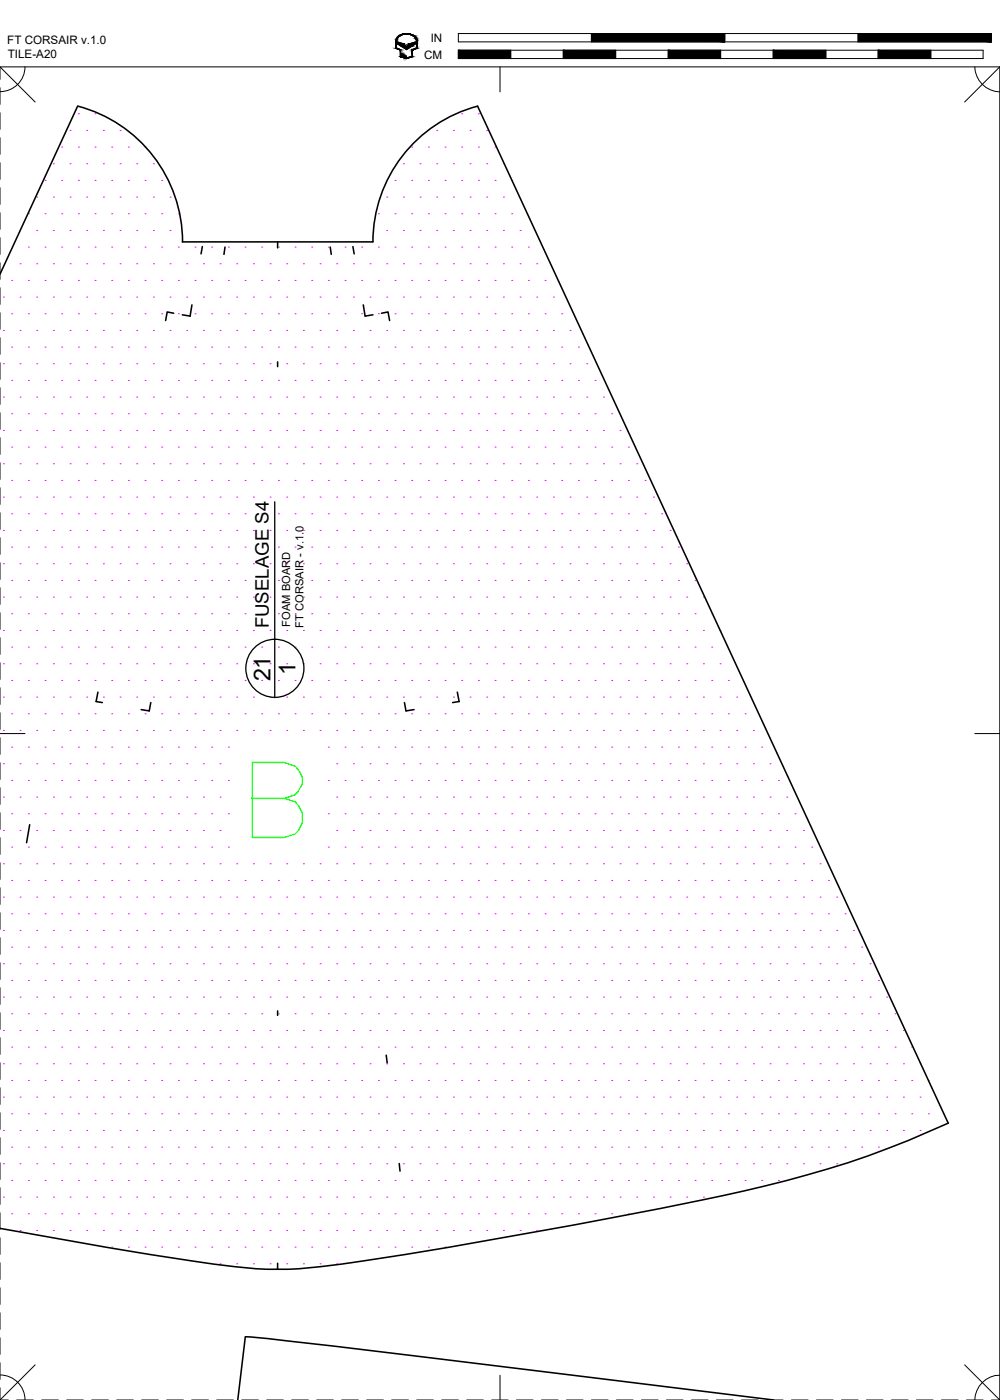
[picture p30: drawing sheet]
<svg xmlns="http://www.w3.org/2000/svg" width="190mm" height="267mm" viewBox="0 0 190 267" stroke-linecap="round" stroke-linejoin="round" font-family="sans-serif">
<defs><g id="words">
<g font-size="4.4">
<text x="51.5" y="129.8" transform="rotate(-90 51.5 129.8)">21</text>
<text x="56.3" y="128.6" transform="rotate(-90 56.3 128.6)">1</text>
</g>
<text font-size="3.5" x="51.2" y="119.7" transform="rotate(-90 51.2 119.7)">FUSELAGE S4</text>
<g font-size="2.2">
<text x="1.4" y="8.4">FT CORSAIR v.1.0</text>
<text x="1.5" y="11.1">TILE-A20</text>
<text x="80.8" y="11.2">CM</text>
<text x="82.1" y="8">IN</text>
</g>
<g font-size="2.1">
<text x="55.3" y="119.4" transform="rotate(-90 55.3 119.4)">FOAM BOARD</text>
<text x="57.8" y="119.6" transform="rotate(-90 57.8 119.6)">FT CORSAIR - v.1.0</text>
</g>
</g></defs>
<!-- layer: 01 CUT -->
<g fill="none" stroke="#000" stroke-width=".3">
<path d="M14.8 20.2l-14.8 32M14.8 20.2a26.8 26.8 0 0 1 20 25.9M91 20.2l89.6 193.8a184.7 184.7 0 0 1-38.8 12.9 1267.6 1267.6 0 0 1-76.7 13.9l-4 .5a56.1 56.1 0 0 1-8.2 .5M91 20.2a26.8 26.8 0 0 0-20 25.9M33.1 59.7l-1.2-.3-.3 1.7M34.7 46.1h36.3M36.6 58.1l-.4 2.1-1.5-.2M38.5 47l-.2 1.4M42.9 47.1l-.2 1.4M52.9 46.1v1.1M62.9 47.1l.2 1.4M67.2 47l.3 1.4"/>
<path d="M69.2 58.1l.4 2.1 1.4-.2M72.7 59.7l1.2-.3 .3 1.7M52.9 68.9v.9M18.7 131.9l-.4 1.7 1.2 .2M28.7 133.8l-.3 1.6-1.5-.2M77 133.8l.3 1.6 1.6-.2M87.1 131.9l.4 1.7-1.3 .2M5.7 157.1l-.6 3.4M52.9 192.6v.8M73.6 201l.2 1.6M0 234a680.7 680.7 0 0 0 46.7 7.5l2.1 .2 4.1 .1v-1.1M76.1 221.7l.1 1.4"/>
<path d="M45.3 266.7l1.4-12.1 4.3 .4 12.6 1.4 83.8 10.3"/>
</g>
<!-- layer: 07 DE-PAPER -->
<g fill="none" stroke="#f0f" stroke-width=".2">
<path d="M7 37.5h.1M8.6 34.4h.1M10.2 31.2h.1M10.2 37.5h.1M11.8 28h.1M11.8 34.4h.1M13.3 24.8h.1M13.3 31.2h.1M13.3 37.5h.1M14.9 21.7h.1M14.9 28h.1M14.9 34.4h.1"/>
<path d="M16.5 24.8h.1M16.5 31.2h.1M16.5 37.5h.1M18.1 21.7h.1M18.1 28h.1M18.1 34.4h.1M19.7 24.8h.1M19.7 31.2h.1M19.7 37.5h.1M21.3 28h.1M21.3 34.4h.1M22.9 24.8h.1"/>
<path d="M22.9 31.2h.1M22.9 37.5h.1M24.5 28h.1M24.5 34.4h.1M26 31.2h.1M26 37.5h.1M27.6 28h.1M27.6 34.4h.1M29.2 31.2h.1M29.2 37.5h.1M30.8 34.4h.1M32.4 37.5h.1"/>
<path d="M73.7 37.5h.1M75.3 34.4h.1M76.8 31.2h.1M76.8 37.5h.1M78.4 28h.1M78.4 34.4h.1M80 31.2h.1M80 37.5h.1M81.6 28h.1M81.6 34.4h.1M83.2 24.8h.1M83.2 31.2h.1"/>
<path d="M83.2 37.5h.1M84.8 28h.1M84.8 34.4h.1M86.4 24.8h.1M86.4 31.2h.1M86.4 37.5h.1M88 21.7h.1M88 28h.1M88 34.4h.1M89.5 24.8h.1M89.5 31.2h.1M89.5 37.5h.1"/>
<path d="M91.1 21.7h.1M91.1 28h.1M91.1 34.4h.1M92.7 24.8h.1M92.7 31.2h.1M92.7 37.5h.1M94.3 28h.1M94.3 34.4h.1M95.9 31.2h.1M95.9 37.5h.1M97.5 34.4h.1M.6 56.6h.1"/>
<path d="M2.2 53.4h.1M2.2 59.8h.1M3.8 50.2h.1M3.8 56.6h.1M5.4 40.7h.1M5.4 47.1h.1M5.4 53.4h.1M5.4 59.8h.1M7 43.9h.1M7 50.2h.1M7 56.6h.1M8.6 40.7h.1"/>
<path d="M8.6 47.1h.1M8.6 53.4h.1M8.6 59.8h.1M10.2 43.9h.1M10.2 50.2h.1M10.2 56.6h.1M11.8 40.7h.1M11.8 47.1h.1M11.8 53.4h.1M11.8 59.8h.1M13.3 43.9h.1M13.3 50.2h.1"/>
<path d="M13.3 56.6h.1M14.9 40.7h.1M14.9 47.1h.1M14.9 53.4h.1M14.9 59.8h.1M16.5 43.9h.1M16.5 50.2h.1M16.5 56.6h.1M18.1 40.7h.1M18.1 47.1h.1M18.1 53.4h.1M18.1 59.8h.1"/>
<path d="M19.7 43.9h.1M19.7 50.2h.1M19.7 56.6h.1M21.3 40.7h.1M21.3 47.1h.1M21.3 53.4h.1M21.3 59.8h.1M22.9 43.9h.1M22.9 50.2h.1M22.9 56.6h.1M24.5 40.7h.1M24.5 47.1h.1"/>
<path d="M24.5 53.4h.1M24.5 59.8h.1M26 43.9h.1M26 50.2h.1M26 56.6h.1M27.6 40.7h.1M27.6 47.1h.1M27.6 53.4h.1M27.6 59.8h.1M29.2 43.9h.1M29.2 50.2h.1M29.2 56.6h.1"/>
<path d="M30.8 40.7h.1M30.8 47.1h.1M30.8 53.4h.1M30.8 59.8h.1M32.4 43.9h.1M32.4 50.2h.1M32.4 56.6h.1M34 40.7h.1M34 47.1h.1M34 53.4h.1M34 59.8h.1M35.6 50.2h.1"/>
<path d="M35.6 56.6h.1M37.2 47.1h.1M37.2 53.4h.1M37.2 59.8h.1M38.7 50.2h.1M38.7 56.6h.1M40.3 47.1h.1M40.3 53.4h.1M40.3 59.8h.1M41.9 50.2h.1M41.9 56.6h.1M43.5 47.1h.1"/>
<path d="M43.5 53.4h.1M43.5 59.8h.1M45.1 50.2h.1M45.1 56.6h.1M46.7 47.1h.1M46.7 53.4h.1M46.7 59.8h.1M48.3 50.2h.1M48.3 56.6h.1M49.9 47.1h.1M49.9 53.4h.1M49.9 59.8h.1"/>
<path d="M51.4 50.2h.1M51.4 56.6h.1M53 47.1h.1M53 53.4h.1M53 59.8h.1M54.6 50.2h.1M54.6 56.6h.1M56.2 47.1h.1M56.2 53.4h.1M56.2 59.8h.1M57.8 50.2h.1M57.8 56.6h.1"/>
<path d="M59.4 47.1h.1M59.4 53.4h.1M59.4 59.8h.1M61 50.2h.1M61 56.6h.1M62.6 47.1h.1M62.6 53.4h.1M62.6 59.8h.1M64.1 50.2h.1M64.1 56.6h.1M65.7 47.1h.1M65.7 53.4h.1"/>
<path d="M65.7 59.8h.1M67.3 50.2h.1M67.3 56.6h.1M68.9 47.1h.1M68.9 53.4h.1M68.9 59.8h.1M70.5 50.2h.1M70.5 56.6h.1M72.1 40.7h.1M72.1 47.1h.1M72.1 53.4h.1M72.1 59.8h.1"/>
<path d="M73.7 43.9h.1M73.7 50.2h.1M73.7 56.6h.1M75.3 40.7h.1M75.3 47.1h.1M75.3 53.4h.1M75.3 59.8h.1M76.8 43.9h.1M76.8 50.2h.1M76.8 56.6h.1M78.4 40.7h.1M78.4 47.1h.1"/>
<path d="M78.4 53.4h.1M78.4 59.8h.1M80 43.9h.1M80 50.2h.1M80 56.6h.1M81.6 40.7h.1M81.6 47.1h.1M81.6 53.4h.1M81.6 59.8h.1M83.2 43.9h.1M83.2 50.2h.1M83.2 56.6h.1"/>
<path d="M84.8 40.7h.1M84.8 47.1h.1M84.8 53.4h.1M84.8 59.8h.1M86.4 43.9h.1M86.4 50.2h.1M86.4 56.6h.1M88 40.7h.1M88 47.1h.1M88 53.4h.1M88 59.8h.1M89.5 43.9h.1"/>
<path d="M89.5 50.2h.1M89.5 56.6h.1M91.1 40.7h.1M91.1 47.1h.1M91.1 53.4h.1M91.1 59.8h.1M92.7 43.9h.1M92.7 50.2h.1M92.7 56.6h.1M94.3 40.7h.1M94.3 47.1h.1M94.3 53.4h.1"/>
<path d="M94.3 59.8h.1M95.9 43.9h.1M95.9 50.2h.1M95.9 56.6h.1M97.5 40.7h.1M97.5 47.1h.1M97.5 53.4h.1M97.5 59.8h.1M99.1 43.9h.1M99.1 50.2h.1M99.1 56.6h.1M100.7 47.1h.1"/>
<path d="M100.7 53.4h.1M100.7 59.8h.1M102.2 50.2h.1M102.2 56.6h.1M103.8 53.4h.1M103.8 59.8h.1M105.4 56.6h.1M107 59.8h.1M.6 62.9h.1M.6 69.3h.1M.6 75.6h.1M2.2 66.1h.1"/>
<path d="M2.2 72.5h.1M2.2 78.8h.1M3.8 62.9h.1M3.8 69.3h.1M3.8 75.6h.1M5.4 66.1h.1M5.4 72.5h.1M5.4 78.8h.1M7 62.9h.1M7 69.3h.1M7 75.6h.1M8.6 66.1h.1"/>
<path d="M8.6 72.5h.1M8.6 78.8h.1M10.2 62.9h.1M10.2 69.3h.1M10.2 75.6h.1M11.8 66.1h.1M11.8 72.5h.1M11.8 78.8h.1M13.3 62.9h.1M13.3 69.3h.1M13.3 75.6h.1M14.9 66.1h.1"/>
<path d="M14.9 72.5h.1M14.9 78.8h.1M16.5 62.9h.1M16.5 69.3h.1M16.5 75.6h.1M18.1 66.1h.1M18.1 72.5h.1M18.1 78.8h.1M19.7 62.9h.1M19.7 69.3h.1M19.7 75.6h.1M21.3 66.1h.1"/>
<path d="M21.3 72.5h.1M21.3 78.8h.1M22.9 62.9h.1M22.9 69.3h.1M22.9 75.6h.1M24.5 66.1h.1M24.5 72.5h.1M24.5 78.8h.1M26 62.9h.1M26 69.3h.1M26 75.6h.1M27.6 66.1h.1"/>
<path d="M27.6 72.5h.1M27.6 78.8h.1M29.2 62.9h.1M29.2 69.3h.1M29.2 75.6h.1M30.8 66.1h.1M30.8 72.5h.1M30.8 78.8h.1M32.4 62.9h.1M32.4 69.3h.1M32.4 75.6h.1M34 66.1h.1"/>
<path d="M34 72.5h.1M34 78.8h.1M35.6 62.9h.1M35.6 69.3h.1M35.6 75.6h.1M37.2 66.1h.1M37.2 72.5h.1M37.2 78.8h.1M38.7 62.9h.1M38.7 69.3h.1M38.7 75.6h.1M40.3 66.1h.1"/>
<path d="M40.3 72.5h.1M40.3 78.8h.1M41.9 62.9h.1M41.9 69.3h.1M41.9 75.6h.1M43.5 66.1h.1M43.5 72.5h.1M43.5 78.8h.1M45.1 62.9h.1M45.1 69.3h.1M45.1 75.6h.1M46.7 66.1h.1"/>
<path d="M46.7 72.5h.1M46.7 78.8h.1M48.3 62.9h.1M48.3 69.3h.1M48.3 75.6h.1M49.9 66.1h.1M49.9 72.5h.1M49.9 78.8h.1M51.4 62.9h.1M51.4 69.3h.1M51.4 75.6h.1M53 66.1h.1"/>
<path d="M53 72.5h.1M53 78.8h.1M54.6 62.9h.1M54.6 69.3h.1M54.6 75.6h.1M56.2 66.1h.1M56.2 72.5h.1M56.2 78.8h.1M57.8 62.9h.1M57.8 69.3h.1M57.8 75.6h.1M59.4 66.1h.1"/>
<path d="M59.4 72.5h.1M59.4 78.8h.1M61 62.9h.1M61 69.3h.1M61 75.6h.1M62.6 66.1h.1M62.6 72.5h.1M62.6 78.8h.1M64.1 62.9h.1M64.1 69.3h.1M64.1 75.6h.1M65.7 66.1h.1"/>
<path d="M65.7 72.5h.1M65.7 78.8h.1M67.3 62.9h.1M67.3 69.3h.1M67.3 75.6h.1M68.9 66.1h.1M68.9 72.5h.1M68.9 78.8h.1M70.5 62.9h.1M70.5 69.3h.1M70.5 75.6h.1M72.1 66.1h.1"/>
<path d="M72.1 72.5h.1M72.1 78.8h.1M73.7 62.9h.1M73.7 69.3h.1M73.7 75.6h.1M75.3 66.1h.1M75.3 72.5h.1M75.3 78.8h.1M76.8 62.9h.1M76.8 69.3h.1M76.8 75.6h.1M78.4 66.1h.1"/>
<path d="M78.4 72.5h.1M78.4 78.8h.1M80 62.9h.1M80 69.3h.1M80 75.6h.1M81.6 66.1h.1M81.6 72.5h.1M81.6 78.8h.1M83.2 62.9h.1M83.2 69.3h.1M83.2 75.6h.1M84.8 66.1h.1"/>
<path d="M84.8 72.5h.1M84.8 78.8h.1M86.4 62.9h.1M86.4 69.3h.1M86.4 75.6h.1M88 66.1h.1M88 72.5h.1M88 78.8h.1M89.5 62.9h.1M89.5 69.3h.1M89.5 75.6h.1M91.1 66.1h.1"/>
<path d="M91.1 72.5h.1M91.1 78.8h.1M92.7 62.9h.1M92.7 69.3h.1M92.7 75.6h.1M94.3 66.1h.1M94.3 72.5h.1M94.3 78.8h.1M95.9 62.9h.1M95.9 69.3h.1M95.9 75.6h.1M97.5 66.1h.1"/>
<path d="M97.5 72.5h.1M97.5 78.8h.1M99.1 62.9h.1M99.1 69.3h.1M99.1 75.6h.1M100.7 66.1h.1M100.7 72.5h.1M100.7 78.8h.1M102.2 62.9h.1M102.2 69.3h.1M102.2 75.6h.1M103.8 66.1h.1"/>
<path d="M103.8 72.5h.1M103.8 78.8h.1M105.4 62.9h.1M105.4 69.3h.1M105.4 75.6h.1M107 66.1h.1M107 72.5h.1M107 78.8h.1M108.6 62.9h.1M108.6 69.3h.1M108.6 75.6h.1M110.2 66.1h.1"/>
<path d="M110.2 72.5h.1M110.2 78.8h.1M111.8 69.3h.1M111.8 75.6h.1M113.4 72.5h.1M113.4 78.8h.1M114.9 75.6h.1M116.5 78.8h.1M.6 82h.1M.6 88.3h.1M.6 94.7h.1M2.2 85.2h.1"/>
<path d="M2.2 91.5h.1M2.2 97.9h.1M3.8 82h.1M3.8 88.3h.1M3.8 94.7h.1M5.4 85.2h.1M5.4 91.5h.1M5.4 97.9h.1M7 82h.1M7 88.3h.1M7 94.7h.1M8.6 85.2h.1"/>
<path d="M8.6 91.5h.1M8.6 97.9h.1M10.2 82h.1M10.2 88.3h.1M10.2 94.7h.1M11.8 85.2h.1M11.8 91.5h.1M11.8 97.9h.1M13.3 82h.1M13.3 88.3h.1M13.3 94.7h.1M14.9 85.2h.1"/>
<path d="M14.9 91.5h.1M14.9 97.9h.1M16.5 82h.1M16.5 88.3h.1M16.5 94.7h.1M18.1 85.2h.1M18.1 91.5h.1M18.1 97.9h.1M19.7 82h.1M19.7 88.3h.1M19.7 94.7h.1M21.3 85.2h.1"/>
<path d="M21.3 91.5h.1M21.3 97.9h.1M22.9 82h.1M22.9 88.3h.1M22.9 94.7h.1M24.5 85.2h.1M24.5 91.5h.1M24.5 97.9h.1M26 82h.1M26 88.3h.1M26 94.7h.1M27.6 85.2h.1"/>
<path d="M27.6 91.5h.1M27.6 97.9h.1M29.2 82h.1M29.2 88.3h.1M29.2 94.7h.1M30.8 85.2h.1M30.8 91.5h.1M30.8 97.9h.1M32.4 82h.1M32.4 88.3h.1M32.4 94.7h.1M34 85.2h.1"/>
<path d="M34 91.5h.1M34 97.9h.1M35.6 82h.1M35.6 88.3h.1M35.6 94.7h.1M37.2 85.2h.1M37.2 91.5h.1M37.2 97.9h.1M38.7 82h.1M38.7 88.3h.1M38.7 94.7h.1M40.3 85.2h.1"/>
<path d="M40.3 91.5h.1M40.3 97.9h.1M41.9 82h.1M41.9 88.3h.1M41.9 94.7h.1M43.5 85.2h.1M43.5 91.5h.1M43.5 97.9h.1M45.1 82h.1M45.1 88.3h.1M45.1 94.7h.1M46.7 85.2h.1"/>
<path d="M46.7 91.5h.1M46.7 97.9h.1M48.3 82h.1M48.3 88.3h.1M48.3 94.7h.1M49.9 85.2h.1M49.9 91.5h.1M49.9 97.9h.1M51.4 82h.1M51.4 88.3h.1M51.4 94.7h.1M53 85.2h.1"/>
<path d="M53 91.5h.1M53 97.9h.1M54.6 82h.1M54.6 88.3h.1M54.6 94.7h.1M56.2 85.2h.1M56.2 91.5h.1M56.2 97.9h.1M57.8 82h.1M57.8 88.3h.1M57.8 94.7h.1M59.4 85.2h.1"/>
<path d="M59.4 91.5h.1M59.4 97.9h.1M61 82h.1M61 88.3h.1M61 94.7h.1M62.6 85.2h.1M62.6 91.5h.1M62.6 97.9h.1M64.1 82h.1M64.1 88.3h.1M64.1 94.7h.1M65.7 85.2h.1"/>
<path d="M65.7 91.5h.1M65.7 97.9h.1M67.3 82h.1M67.3 88.3h.1M67.3 94.7h.1M68.9 85.2h.1M68.9 91.5h.1M68.9 97.9h.1M70.5 82h.1M70.5 88.3h.1M70.5 94.7h.1M72.1 85.2h.1"/>
<path d="M72.1 91.5h.1M72.1 97.9h.1M73.7 82h.1M73.7 88.3h.1M73.7 94.7h.1M75.3 85.2h.1M75.3 91.5h.1M75.3 97.9h.1M76.8 82h.1M76.8 88.3h.1M76.8 94.7h.1M78.4 85.2h.1"/>
<path d="M78.4 91.5h.1M78.4 97.9h.1M80 82h.1M80 88.3h.1M80 94.7h.1M81.6 85.2h.1M81.6 91.5h.1M81.6 97.9h.1M83.2 82h.1M83.2 88.3h.1M83.2 94.7h.1M84.8 85.2h.1"/>
<path d="M84.8 91.5h.1M84.8 97.9h.1M86.4 82h.1M86.4 88.3h.1M86.4 94.7h.1M88 85.2h.1M88 91.5h.1M88 97.9h.1M89.5 82h.1M89.5 88.3h.1M89.5 94.7h.1M91.1 85.2h.1"/>
<path d="M91.1 91.5h.1M91.1 97.9h.1M92.7 82h.1M92.7 88.3h.1M92.7 94.7h.1M94.3 85.2h.1M94.3 91.5h.1M94.3 97.9h.1M95.9 82h.1M95.9 88.3h.1M95.9 94.7h.1M97.5 85.2h.1"/>
<path d="M97.5 91.5h.1M97.5 97.9h.1M99.1 82h.1M99.1 88.3h.1M99.1 94.7h.1M100.7 85.2h.1M100.7 91.5h.1M100.7 97.9h.1M102.2 82h.1M102.2 88.3h.1M102.2 94.7h.1M103.8 85.2h.1"/>
<path d="M103.8 91.5h.1M103.8 97.9h.1M105.4 82h.1M105.4 88.3h.1M105.4 94.7h.1M107 85.2h.1M107 91.5h.1M107 97.9h.1M108.6 82h.1M108.6 88.3h.1M108.6 94.7h.1M110.2 85.2h.1"/>
<path d="M110.2 91.5h.1M110.2 97.9h.1M111.8 82h.1M111.8 88.3h.1M111.8 94.7h.1M113.4 85.2h.1M113.4 91.5h.1M113.4 97.9h.1M114.9 82h.1M114.9 88.3h.1M114.9 94.7h.1M116.5 85.2h.1"/>
<path d="M116.5 91.5h.1M116.5 97.9h.1M118.1 82h.1M118.1 88.3h.1M118.1 94.7h.1M119.7 85.2h.1M119.7 91.5h.1M119.7 97.9h.1M121.3 88.3h.1M121.3 94.7h.1M122.9 91.5h.1M122.9 97.9h.1"/>
<path d="M124.5 94.7h.1M126.1 97.9h.1M.6 101h.1M.6 107.4h.1M.6 113.7h.1M2.2 104.2h.1M2.2 110.6h.1M2.2 116.9h.1M3.8 101h.1M3.8 107.4h.1M3.8 113.7h.1M5.4 104.2h.1"/>
<path d="M5.4 110.6h.1M5.4 116.9h.1M7 101h.1M7 107.4h.1M7 113.7h.1M8.6 104.2h.1M8.6 110.6h.1M8.6 116.9h.1M10.2 101h.1M10.2 107.4h.1M10.2 113.7h.1M11.8 104.2h.1"/>
<path d="M11.8 110.6h.1M11.8 116.9h.1M13.3 101h.1M13.3 107.4h.1M13.3 113.7h.1M14.9 104.2h.1M14.9 110.6h.1M14.9 116.9h.1M16.5 101h.1M16.5 107.4h.1M16.5 113.7h.1M18.1 104.2h.1"/>
<path d="M18.1 110.6h.1M18.1 116.9h.1M19.7 101h.1M19.7 107.4h.1M19.7 113.7h.1M21.3 104.2h.1M21.3 110.6h.1M21.3 116.9h.1M22.9 101h.1M22.9 107.4h.1M22.9 113.7h.1M24.5 104.2h.1"/>
<path d="M24.5 110.6h.1M24.5 116.9h.1M26 101h.1M26 107.4h.1M26 113.7h.1M27.6 104.2h.1M27.6 110.6h.1M27.6 116.9h.1M29.2 101h.1M29.2 107.4h.1M29.2 113.7h.1M30.8 104.2h.1"/>
<path d="M30.8 110.6h.1M30.8 116.9h.1M32.4 101h.1M32.4 107.4h.1M32.4 113.7h.1M34 104.2h.1M34 110.6h.1M34 116.9h.1M35.6 101h.1M35.6 107.4h.1M35.6 113.7h.1M37.2 104.2h.1"/>
<path d="M37.2 110.6h.1M37.2 116.9h.1M38.7 101h.1M38.7 107.4h.1M38.7 113.7h.1M40.3 104.2h.1M40.3 110.6h.1M40.3 116.9h.1M41.9 101h.1M41.9 107.4h.1M41.9 113.7h.1M43.5 104.2h.1"/>
<path d="M43.5 110.6h.1M43.5 116.9h.1M45.1 101h.1M45.1 107.4h.1M45.1 113.7h.1M46.7 104.2h.1M46.7 110.6h.1M46.7 116.9h.1M48.3 101h.1M48.3 107.4h.1M48.3 113.7h.1M49.9 104.2h.1"/>
<path d="M49.9 110.6h.1M49.9 116.9h.1M51.4 101h.1M51.4 107.4h.1M51.4 113.7h.1M53 104.2h.1M53 110.6h.1M53 116.9h.1M54.6 101h.1M54.6 107.4h.1M54.6 113.7h.1M56.2 104.2h.1"/>
<path d="M56.2 110.6h.1M56.2 116.9h.1M57.8 101h.1M57.8 107.4h.1M57.8 113.7h.1M59.4 104.2h.1M59.4 110.6h.1M59.4 116.9h.1M61 101h.1M61 107.4h.1M61 113.7h.1M62.6 104.2h.1"/>
<path d="M62.6 110.6h.1M62.6 116.9h.1M64.1 101h.1M64.1 107.4h.1M64.1 113.7h.1M65.7 104.2h.1M65.7 110.6h.1M65.7 116.9h.1M67.3 101h.1M67.3 107.4h.1M67.3 113.7h.1M68.9 104.2h.1"/>
<path d="M68.9 110.6h.1M68.9 116.9h.1M70.5 101h.1M70.5 107.4h.1M70.5 113.7h.1M72.1 104.2h.1M72.1 110.6h.1M72.1 116.9h.1M73.7 101h.1M73.7 107.4h.1M73.7 113.7h.1M75.3 104.2h.1"/>
<path d="M75.3 110.6h.1M75.3 116.9h.1M76.8 101h.1M76.8 107.4h.1M76.8 113.7h.1M78.4 104.2h.1M78.4 110.6h.1M78.4 116.9h.1M80 101h.1M80 107.4h.1M80 113.7h.1M81.6 104.2h.1"/>
<path d="M81.6 110.6h.1M81.6 116.9h.1M83.2 101h.1M83.2 107.4h.1M83.2 113.7h.1M84.8 104.2h.1M84.8 110.6h.1M84.8 116.9h.1M86.4 101h.1M86.4 107.4h.1M86.4 113.7h.1M88 104.2h.1"/>
<path d="M88 110.6h.1M88 116.9h.1M89.5 101h.1M89.5 107.4h.1M89.5 113.7h.1M91.1 104.2h.1M91.1 110.6h.1M91.1 116.9h.1M92.7 101h.1M92.7 107.4h.1M92.7 113.7h.1M94.3 104.2h.1"/>
<path d="M94.3 110.6h.1M94.3 116.9h.1M95.9 101h.1M95.9 107.4h.1M95.9 113.7h.1M97.5 104.2h.1M97.5 110.6h.1M97.5 116.9h.1M99.1 101h.1M99.1 107.4h.1M99.1 113.7h.1M100.7 104.2h.1"/>
<path d="M100.7 110.6h.1M100.7 116.9h.1M102.2 101h.1M102.2 107.4h.1M102.2 113.7h.1M103.8 104.2h.1M103.8 110.6h.1M103.8 116.9h.1M105.4 101h.1M105.4 107.4h.1M105.4 113.7h.1M107 104.2h.1"/>
<path d="M107 110.6h.1M107 116.9h.1M108.6 101h.1M108.6 107.4h.1M108.6 113.7h.1M110.2 104.2h.1M110.2 110.6h.1M110.2 116.9h.1M111.8 101h.1M111.8 107.4h.1M111.8 113.7h.1M113.4 104.2h.1"/>
<path d="M113.4 110.6h.1M113.4 116.9h.1M114.9 101h.1M114.9 107.4h.1M114.9 113.7h.1M116.5 104.2h.1M116.5 110.6h.1M116.5 116.9h.1M118.1 101h.1M118.1 107.4h.1M118.1 113.7h.1M119.7 104.2h.1"/>
<path d="M119.7 110.6h.1M119.7 116.9h.1M121.3 101h.1M121.3 107.4h.1M121.3 113.7h.1M122.9 104.2h.1M122.9 110.6h.1M122.9 116.9h.1M124.5 101h.1M124.5 107.4h.1M124.5 113.7h.1M126.1 104.2h.1"/>
<path d="M126.1 110.6h.1M126.1 116.9h.1M127.6 101h.1M127.6 107.4h.1M127.6 113.7h.1M129.2 104.2h.1M129.2 110.6h.1M129.2 116.9h.1M130.8 107.4h.1M130.8 113.7h.1M132.4 110.6h.1M132.4 116.9h.1"/>
<path d="M134 113.7h.1M135.6 116.9h.1M.6 120.1h.1M.6 126.4h.1M.6 132.8h.1M.6 139.1h.1M2.2 123.3h.1M2.2 129.6h.1M2.2 136h.1M3.8 120.1h.1M3.8 126.4h.1M3.8 132.8h.1"/>
<path d="M3.8 139.1h.1M5.4 123.3h.1M5.4 129.6h.1M5.4 136h.1M7 120.1h.1M7 126.4h.1M7 132.8h.1M7 139.1h.1M8.6 123.3h.1M8.6 129.6h.1M8.6 136h.1M10.2 120.1h.1"/>
<path d="M10.2 126.4h.1M10.2 132.8h.1M10.2 139.1h.1M11.8 123.3h.1M11.8 129.6h.1M11.8 136h.1M13.3 120.1h.1M13.3 126.4h.1M13.3 132.8h.1M13.3 139.1h.1M14.9 123.3h.1M14.9 129.6h.1"/>
<path d="M14.9 136h.1M16.5 120.1h.1M16.5 126.4h.1M16.5 132.8h.1M16.5 139.1h.1M18.1 123.3h.1M18.1 129.6h.1M18.1 136h.1M19.7 120.1h.1M19.7 126.4h.1M19.7 132.8h.1M19.7 139.1h.1"/>
<path d="M21.3 123.3h.1M21.3 129.6h.1M21.3 136h.1M22.9 120.1h.1M22.9 126.4h.1M22.9 132.8h.1M22.9 139.1h.1M24.5 123.3h.1M24.5 129.6h.1M24.5 136h.1M26 120.1h.1M26 126.4h.1"/>
<path d="M26 132.8h.1M26 139.1h.1M27.6 123.3h.1M27.6 129.6h.1M27.6 136h.1M29.2 120.1h.1M29.2 126.4h.1M29.2 132.8h.1M29.2 139.1h.1M30.8 123.3h.1M30.8 129.6h.1M30.8 136h.1"/>
<path d="M32.4 120.1h.1M32.4 126.4h.1M32.4 132.8h.1M32.4 139.1h.1M34 123.3h.1M34 129.6h.1M34 136h.1M35.6 120.1h.1M35.6 126.4h.1M35.6 132.8h.1M35.6 139.1h.1M37.2 123.3h.1"/>
<path d="M37.2 129.6h.1M37.2 136h.1M38.7 120.1h.1M38.7 126.4h.1M38.7 132.8h.1M38.7 139.1h.1M40.3 123.3h.1M40.3 129.6h.1M40.3 136h.1M41.9 120.1h.1M41.9 126.4h.1M41.9 132.8h.1"/>
<path d="M41.9 139.1h.1M43.5 123.3h.1M43.5 129.6h.1M43.5 136h.1M45.1 120.1h.1M45.1 126.4h.1M45.1 132.8h.1M45.1 139.1h.1M46.7 123.3h.1M46.7 129.6h.1M46.7 136h.1M48.3 120.1h.1"/>
<path d="M48.3 126.4h.1M48.3 132.8h.1M48.3 139.1h.1M49.9 123.3h.1M49.9 129.6h.1M49.9 136h.1M51.4 120.1h.1M51.4 126.4h.1M51.4 132.8h.1M51.4 139.1h.1M53 123.3h.1M53 129.6h.1"/>
<path d="M53 136h.1M54.6 120.1h.1M54.6 126.4h.1M54.6 132.8h.1M54.6 139.1h.1M56.2 123.3h.1M56.2 129.6h.1M56.2 136h.1M57.8 120.1h.1M57.8 126.4h.1M57.8 132.8h.1M57.8 139.1h.1"/>
<path d="M59.4 123.3h.1M59.4 129.6h.1M59.4 136h.1M61 120.1h.1M61 126.4h.1M61 132.8h.1M61 139.1h.1M62.6 123.3h.1M62.6 129.6h.1M62.6 136h.1M64.1 120.1h.1M64.1 126.4h.1"/>
<path d="M64.1 132.8h.1M64.1 139.1h.1M65.7 123.3h.1M65.7 129.6h.1M65.7 136h.1M67.3 120.1h.1M67.3 126.4h.1M67.3 132.8h.1M67.3 139.1h.1M68.9 123.3h.1M68.9 129.6h.1M68.9 136h.1"/>
<path d="M70.5 120.1h.1M70.5 126.4h.1M70.5 132.8h.1M70.5 139.1h.1M72.1 123.3h.1M72.1 129.6h.1M72.1 136h.1M73.7 120.1h.1M73.7 126.4h.1M73.7 132.8h.1M73.7 139.1h.1M75.3 123.3h.1"/>
<path d="M75.3 129.6h.1M75.3 136h.1M76.8 120.1h.1M76.8 126.4h.1M76.8 132.8h.1M76.8 139.1h.1M78.4 123.3h.1M78.4 129.6h.1M78.4 136h.1M80 120.1h.1M80 126.4h.1M80 132.8h.1"/>
<path d="M80 139.1h.1M81.6 123.3h.1M81.6 129.6h.1M81.6 136h.1M83.2 120.1h.1M83.2 126.4h.1M83.2 132.8h.1M83.2 139.1h.1M84.8 123.3h.1M84.8 129.6h.1M84.8 136h.1M86.4 120.1h.1"/>
<path d="M86.4 126.4h.1M86.4 132.8h.1M86.4 139.1h.1M88 123.3h.1M88 129.6h.1M88 136h.1M89.5 120.1h.1M89.5 126.4h.1M89.5 132.8h.1M89.5 139.1h.1M91.1 123.3h.1M91.1 129.6h.1"/>
<path d="M91.1 136h.1M92.7 120.1h.1M92.7 126.4h.1M92.7 132.8h.1M92.7 139.1h.1M94.3 123.3h.1M94.3 129.6h.1M94.3 136h.1M95.9 120.1h.1M95.9 126.4h.1M95.9 132.8h.1M95.9 139.1h.1"/>
<path d="M97.5 123.3h.1M97.5 129.6h.1M97.5 136h.1M99.1 120.1h.1M99.1 126.4h.1M99.1 132.8h.1M99.1 139.1h.1M100.7 123.3h.1M100.7 129.6h.1M100.7 136h.1M102.2 120.1h.1M102.2 126.4h.1"/>
<path d="M102.2 132.8h.1M102.2 139.1h.1M103.8 123.3h.1M103.8 129.6h.1M103.8 136h.1M105.4 120.1h.1M105.4 126.4h.1M105.4 132.8h.1M105.4 139.1h.1M107 123.3h.1M107 129.6h.1M107 136h.1"/>
<path d="M108.6 120.1h.1M108.6 126.4h.1M108.6 132.8h.1M108.6 139.1h.1M110.2 123.3h.1M110.2 129.6h.1M110.2 136h.1M111.8 120.1h.1M111.8 126.4h.1M111.8 132.8h.1M111.8 139.1h.1M113.4 123.3h.1"/>
<path d="M113.4 129.6h.1M113.4 136h.1M114.9 120.1h.1M114.9 126.4h.1M114.9 132.8h.1M114.9 139.1h.1M116.5 123.3h.1M116.5 129.6h.1M116.5 136h.1M118.1 120.1h.1M118.1 126.4h.1M118.1 132.8h.1"/>
<path d="M118.1 139.1h.1M119.7 123.3h.1M119.7 129.6h.1M119.7 136h.1M121.3 120.1h.1M121.3 126.4h.1M121.3 132.8h.1M121.3 139.1h.1M122.9 123.3h.1M122.9 129.6h.1M122.9 136h.1M124.5 120.1h.1"/>
<path d="M124.5 126.4h.1M124.5 132.8h.1M124.5 139.1h.1M126.1 123.3h.1M126.1 129.6h.1M126.1 136h.1M127.6 120.1h.1M127.6 126.4h.1M127.6 132.8h.1M127.6 139.1h.1M129.2 123.3h.1M129.2 129.6h.1"/>
<path d="M129.2 136h.1M130.8 120.1h.1M130.8 126.4h.1M130.8 132.8h.1M130.8 139.1h.1M132.4 123.3h.1M132.4 129.6h.1M132.4 136h.1M134 120.1h.1M134 126.4h.1M134 132.8h.1M134 139.1h.1"/>
<path d="M135.6 123.3h.1M135.6 129.6h.1M135.6 136h.1M137.2 120.1h.1M137.2 126.4h.1M137.2 132.8h.1M137.2 139.1h.1M138.8 129.6h.1M138.8 136h.1M140.3 132.8h.1M140.3 139.1h.1M141.9 136h.1"/>
<path d="M143.5 139.1h.1M.6 145.5h.1M.6 151.9h.1M.6 158.2h.1M2.2 142.3h.1M2.2 148.7h.1M2.2 155h.1M3.8 145.5h.1M3.8 151.9h.1M3.8 158.2h.1M5.4 142.3h.1M5.4 148.7h.1"/>
<path d="M5.4 155h.1M7 145.5h.1M7 151.9h.1M7 158.2h.1M8.6 142.3h.1M8.6 148.7h.1M8.6 155h.1M10.2 145.5h.1M10.2 151.9h.1M10.2 158.2h.1M11.8 142.3h.1M11.8 148.7h.1"/>
<path d="M11.8 155h.1M13.3 145.5h.1M13.3 151.9h.1M13.3 158.2h.1M14.9 142.3h.1M14.9 148.7h.1M14.9 155h.1M16.5 145.5h.1M16.5 151.9h.1M16.5 158.2h.1M18.1 142.3h.1M18.1 148.7h.1"/>
<path d="M18.1 155h.1M19.7 145.5h.1M19.7 151.9h.1M19.7 158.2h.1M21.3 142.3h.1M21.3 148.7h.1M21.3 155h.1M22.9 145.5h.1M22.9 151.9h.1M22.9 158.2h.1M24.5 142.3h.1M24.5 148.7h.1"/>
<path d="M24.5 155h.1M26 145.5h.1M26 151.9h.1M26 158.2h.1M27.6 142.3h.1M27.6 148.7h.1M27.6 155h.1M29.2 145.5h.1M29.2 151.9h.1M29.2 158.2h.1M30.8 142.3h.1M30.8 148.7h.1"/>
<path d="M30.8 155h.1M32.4 145.5h.1M32.4 151.9h.1M32.4 158.2h.1M34 142.3h.1M34 148.7h.1M34 155h.1M35.6 145.5h.1M35.6 151.9h.1M35.6 158.2h.1M37.2 142.3h.1M37.2 148.7h.1"/>
<path d="M37.2 155h.1M38.7 145.5h.1M38.7 151.9h.1M38.7 158.2h.1M40.3 142.3h.1M40.3 148.7h.1M40.3 155h.1M41.9 145.5h.1M41.9 151.9h.1M41.9 158.2h.1M43.5 142.3h.1M43.5 148.7h.1"/>
<path d="M43.5 155h.1M62.6 142.3h.1M62.6 148.7h.1M62.6 155h.1M64.1 145.5h.1M64.1 151.9h.1M64.1 158.2h.1M65.7 142.3h.1M65.7 148.7h.1M65.7 155h.1M67.3 145.5h.1M67.3 151.9h.1"/>
<path d="M67.3 158.2h.1M68.9 142.3h.1M68.9 148.7h.1M68.9 155h.1M70.5 145.5h.1M70.5 151.9h.1M70.5 158.2h.1M72.1 142.3h.1M72.1 148.7h.1M72.1 155h.1M73.7 145.5h.1M73.7 151.9h.1"/>
<path d="M73.7 158.2h.1M75.3 142.3h.1M75.3 148.7h.1M75.3 155h.1M76.8 145.5h.1M76.8 151.9h.1M76.8 158.2h.1M78.4 142.3h.1M78.4 148.7h.1M78.4 155h.1M80 145.5h.1M80 151.9h.1"/>
<path d="M80 158.2h.1M81.6 142.3h.1M81.6 148.7h.1M81.6 155h.1M83.2 145.5h.1M83.2 151.9h.1M83.2 158.2h.1M84.8 142.3h.1M84.8 148.7h.1M84.8 155h.1M86.4 145.5h.1M86.4 151.9h.1"/>
<path d="M86.4 158.2h.1M88 142.3h.1M88 148.7h.1M88 155h.1M89.5 145.5h.1M89.5 151.9h.1M89.5 158.2h.1M91.1 142.3h.1M91.1 148.7h.1M91.1 155h.1M92.7 145.5h.1M92.7 151.9h.1"/>
<path d="M92.7 158.2h.1M94.3 142.3h.1M94.3 148.7h.1M94.3 155h.1M95.9 145.5h.1M95.9 151.9h.1M95.9 158.2h.1M97.5 142.3h.1M97.5 148.7h.1M97.5 155h.1M99.1 145.5h.1M99.1 151.9h.1"/>
<path d="M99.1 158.2h.1M100.7 142.3h.1M100.7 148.7h.1M100.7 155h.1M102.2 145.5h.1M102.2 151.9h.1M102.2 158.2h.1M103.8 142.3h.1M103.8 148.7h.1M103.8 155h.1M105.4 145.5h.1M105.4 151.9h.1"/>
<path d="M105.4 158.2h.1M107 142.3h.1M107 148.7h.1M107 155h.1M108.6 145.5h.1M108.6 151.9h.1M108.6 158.2h.1M110.2 142.3h.1M110.2 148.7h.1M110.2 155h.1M111.8 145.5h.1M111.8 151.9h.1"/>
<path d="M111.8 158.2h.1M113.4 142.3h.1M113.4 148.7h.1M113.4 155h.1M114.9 145.5h.1M114.9 151.9h.1M114.9 158.2h.1M116.5 142.3h.1M116.5 148.7h.1M116.5 155h.1M118.1 145.5h.1M118.1 151.9h.1"/>
<path d="M118.1 158.2h.1M119.7 142.3h.1M119.7 148.7h.1M119.7 155h.1M121.3 145.5h.1M121.3 151.9h.1M121.3 158.2h.1M122.9 142.3h.1M122.9 148.7h.1M122.9 155h.1M124.5 145.5h.1M124.5 151.9h.1"/>
<path d="M124.5 158.2h.1M126.1 142.3h.1M126.1 148.7h.1M126.1 155h.1M127.6 145.5h.1M127.6 151.9h.1M127.6 158.2h.1M129.2 142.3h.1M129.2 148.7h.1M129.2 155h.1M130.8 145.5h.1M130.8 151.9h.1"/>
<path d="M130.8 158.2h.1M132.4 142.3h.1M132.4 148.7h.1M132.4 155h.1M134 145.5h.1M134 151.9h.1M134 158.2h.1M135.6 142.3h.1M135.6 148.7h.1M135.6 155h.1M137.2 145.5h.1M137.2 151.9h.1"/>
<path d="M137.2 158.2h.1M138.8 142.3h.1M138.8 148.7h.1M138.8 155h.1M140.3 145.5h.1M140.3 151.9h.1M140.3 158.2h.1M141.9 142.3h.1M141.9 148.7h.1M141.9 155h.1M143.5 145.5h.1M143.5 151.9h.1"/>
<path d="M143.5 158.2h.1M145.1 142.3h.1M145.1 148.7h.1M145.1 155h.1M146.7 145.5h.1M146.7 151.9h.1M146.7 158.2h.1M148.3 148.7h.1M148.3 155h.1M149.9 151.9h.1M149.9 158.2h.1M151.5 155h.1"/>
<path d="M153.1 158.2h.1M.6 164.6h.1M.6 170.9h.1M.6 177.3h.1M2.2 161.4h.1M2.2 167.7h.1M2.2 174.1h.1M3.8 164.6h.1M3.8 170.9h.1M3.8 177.3h.1M5.4 161.4h.1M5.4 167.7h.1"/>
<path d="M5.4 174.1h.1M7 164.6h.1M7 170.9h.1M7 177.3h.1M8.6 161.4h.1M8.6 167.7h.1M8.6 174.1h.1M10.2 164.6h.1M10.2 170.9h.1M10.2 177.3h.1M11.8 161.4h.1M11.8 167.7h.1"/>
<path d="M11.8 174.1h.1M13.3 164.6h.1M13.3 170.9h.1M13.3 177.3h.1M14.9 161.4h.1M14.9 167.7h.1M14.9 174.1h.1M16.5 164.6h.1M16.5 170.9h.1M16.5 177.3h.1M18.1 161.4h.1M18.1 167.7h.1"/>
<path d="M18.1 174.1h.1M19.7 164.6h.1M19.7 170.9h.1M19.7 177.3h.1M21.3 161.4h.1M21.3 167.7h.1M21.3 174.1h.1M22.9 164.6h.1M22.9 170.9h.1M22.9 177.3h.1M24.5 161.4h.1M24.5 167.7h.1"/>
<path d="M24.5 174.1h.1M26 164.6h.1M26 170.9h.1M26 177.3h.1M27.6 161.4h.1M27.6 167.7h.1M27.6 174.1h.1M29.2 164.6h.1M29.2 170.9h.1M29.2 177.3h.1M30.8 161.4h.1M30.8 167.7h.1"/>
<path d="M30.8 174.1h.1M32.4 164.6h.1M32.4 170.9h.1M32.4 177.3h.1M34 161.4h.1M34 167.7h.1M34 174.1h.1M35.6 164.6h.1M35.6 170.9h.1M35.6 177.3h.1M37.2 161.4h.1M37.2 167.7h.1"/>
<path d="M37.2 174.1h.1M38.7 164.6h.1M38.7 170.9h.1M38.7 177.3h.1M40.3 161.4h.1M40.3 167.7h.1M40.3 174.1h.1M41.9 164.6h.1M41.9 170.9h.1M41.9 177.3h.1M43.5 161.4h.1M43.5 167.7h.1"/>
<path d="M43.5 174.1h.1M45.1 164.6h.1M45.1 170.9h.1M45.1 177.3h.1M46.7 167.7h.1M46.7 174.1h.1M48.3 164.6h.1M48.3 170.9h.1M48.3 177.3h.1M49.9 167.7h.1M49.9 174.1h.1M51.4 164.6h.1"/>
<path d="M51.4 170.9h.1M51.4 177.3h.1M53 167.7h.1M53 174.1h.1M54.6 164.6h.1M54.6 170.9h.1M54.6 177.3h.1M56.2 167.7h.1M56.2 174.1h.1M57.8 164.6h.1M57.8 170.9h.1M57.8 177.3h.1"/>
<path d="M59.4 167.7h.1M59.4 174.1h.1M61 164.6h.1M61 170.9h.1M61 177.3h.1M62.6 161.4h.1M62.6 167.7h.1M62.6 174.1h.1M64.1 164.6h.1M64.1 170.9h.1M64.1 177.3h.1M65.7 161.4h.1"/>
<path d="M65.7 167.7h.1M65.7 174.1h.1M67.3 164.6h.1M67.3 170.9h.1M67.3 177.3h.1M68.9 161.4h.1M68.9 167.7h.1M68.9 174.1h.1M70.5 164.6h.1M70.5 170.9h.1M70.5 177.3h.1M72.1 161.4h.1"/>
<path d="M72.1 167.7h.1M72.1 174.1h.1M73.7 164.6h.1M73.7 170.9h.1M73.7 177.3h.1M75.3 161.4h.1M75.3 167.7h.1M75.3 174.1h.1M76.8 164.6h.1M76.8 170.9h.1M76.8 177.3h.1M78.4 161.4h.1"/>
<path d="M78.4 167.7h.1M78.4 174.1h.1M80 164.6h.1M80 170.9h.1M80 177.3h.1M81.6 161.4h.1M81.6 167.7h.1M81.6 174.1h.1M83.2 164.6h.1M83.2 170.9h.1M83.2 177.3h.1M84.8 161.4h.1"/>
<path d="M84.8 167.7h.1M84.8 174.1h.1M86.4 164.6h.1M86.4 170.9h.1M86.4 177.3h.1M88 161.4h.1M88 167.7h.1M88 174.1h.1M89.5 164.6h.1M89.5 170.9h.1M89.5 177.3h.1M91.1 161.4h.1"/>
<path d="M91.1 167.7h.1M91.1 174.1h.1M92.7 164.6h.1M92.7 170.9h.1M92.7 177.3h.1M94.3 161.4h.1M94.3 167.7h.1M94.3 174.1h.1M95.9 164.6h.1M95.9 170.9h.1M95.9 177.3h.1M97.5 161.4h.1"/>
<path d="M97.5 167.7h.1M97.5 174.1h.1M99.1 164.6h.1M99.1 170.9h.1M99.1 177.3h.1M100.7 161.4h.1M100.7 167.7h.1M100.7 174.1h.1M102.2 164.6h.1M102.2 170.9h.1M102.2 177.3h.1M103.8 161.4h.1"/>
<path d="M103.8 167.7h.1M103.8 174.1h.1M105.4 164.6h.1M105.4 170.9h.1M105.4 177.3h.1M107 161.4h.1M107 167.7h.1M107 174.1h.1M108.6 164.6h.1M108.6 170.9h.1M108.6 177.3h.1M110.2 161.4h.1"/>
<path d="M110.2 167.7h.1M110.2 174.1h.1M111.8 164.6h.1M111.8 170.9h.1M111.8 177.3h.1M113.4 161.4h.1M113.4 167.7h.1M113.4 174.1h.1M114.9 164.6h.1M114.9 170.9h.1M114.9 177.3h.1M116.5 161.4h.1"/>
<path d="M116.5 167.7h.1M116.5 174.1h.1M118.1 164.6h.1M118.1 170.9h.1M118.1 177.3h.1M119.7 161.4h.1M119.7 167.7h.1M119.7 174.1h.1M121.3 164.6h.1M121.3 170.9h.1M121.3 177.3h.1M122.9 161.4h.1"/>
<path d="M122.9 167.7h.1M122.9 174.1h.1M124.5 164.6h.1M124.5 170.9h.1M124.5 177.3h.1M126.1 161.4h.1M126.1 167.7h.1M126.1 174.1h.1M127.6 164.6h.1M127.6 170.9h.1M127.6 177.3h.1M129.2 161.4h.1"/>
<path d="M129.2 167.7h.1M129.2 174.1h.1M130.8 164.6h.1M130.8 170.9h.1M130.8 177.3h.1M132.4 161.4h.1M132.4 167.7h.1M132.4 174.1h.1M134 164.6h.1M134 170.9h.1M134 177.3h.1M135.6 161.4h.1"/>
<path d="M135.6 167.7h.1M135.6 174.1h.1M137.2 164.6h.1M137.2 170.9h.1M137.2 177.3h.1M138.8 161.4h.1M138.8 167.7h.1M138.8 174.1h.1M140.3 164.6h.1M140.3 170.9h.1M140.3 177.3h.1M141.9 161.4h.1"/>
<path d="M141.9 167.7h.1M141.9 174.1h.1M143.5 164.6h.1M143.5 170.9h.1M143.5 177.3h.1M145.1 161.4h.1M145.1 167.7h.1M145.1 174.1h.1M146.7 164.6h.1M146.7 170.9h.1M146.7 177.3h.1M148.3 161.4h.1"/>
<path d="M148.3 167.7h.1M148.3 174.1h.1M149.9 164.6h.1M149.9 170.9h.1M149.9 177.3h.1M151.5 161.4h.1M151.5 167.7h.1M151.5 174.1h.1M153.1 164.6h.1M153.1 170.9h.1M153.1 177.3h.1M154.6 161.4h.1"/>
<path d="M154.6 167.7h.1M154.6 174.1h.1M156.2 164.6h.1M156.2 170.9h.1M156.2 177.3h.1M157.8 167.7h.1M157.8 174.1h.1M159.4 170.9h.1M159.4 177.3h.1M161 174.1h.1M162.6 177.3h.1M.6 183.6h.1"/>
<path d="M.6 190h.1M.6 196.3h.1M2.2 180.4h.1M2.2 186.8h.1M2.2 193.1h.1M2.2 199.5h.1M3.8 183.6h.1M3.8 190h.1M3.8 196.3h.1M5.4 180.4h.1M5.4 186.8h.1M5.4 193.1h.1"/>
<path d="M5.4 199.5h.1M7 183.6h.1M7 190h.1M7 196.3h.1M8.6 180.4h.1M8.6 186.8h.1M8.6 193.1h.1M8.6 199.5h.1M10.2 183.6h.1M10.2 190h.1M10.2 196.3h.1M11.8 180.4h.1"/>
<path d="M11.8 186.8h.1M11.8 193.1h.1M11.8 199.5h.1M13.3 183.6h.1M13.3 190h.1M13.3 196.3h.1M14.9 180.4h.1M14.9 186.8h.1M14.9 193.1h.1M14.9 199.5h.1M16.5 183.6h.1M16.5 190h.1"/>
<path d="M16.5 196.3h.1M18.1 180.4h.1M18.1 186.8h.1M18.1 193.1h.1M18.1 199.5h.1M19.7 183.6h.1M19.7 190h.1M19.7 196.3h.1M21.3 180.4h.1M21.3 186.8h.1M21.3 193.1h.1M21.3 199.5h.1"/>
<path d="M22.9 183.6h.1M22.9 190h.1M22.9 196.3h.1M24.5 180.4h.1M24.5 186.8h.1M24.5 193.1h.1M24.5 199.5h.1M26 183.6h.1M26 190h.1M26 196.3h.1M27.6 180.4h.1M27.6 186.8h.1"/>
<path d="M27.6 193.1h.1M27.6 199.5h.1M29.2 183.6h.1M29.2 190h.1M29.2 196.3h.1M30.8 180.4h.1M30.8 186.8h.1M30.8 193.1h.1M30.8 199.5h.1M32.4 183.6h.1M32.4 190h.1M32.4 196.3h.1"/>
<path d="M34 180.4h.1M34 186.8h.1M34 193.1h.1M34 199.5h.1M35.6 183.6h.1M35.6 190h.1M35.6 196.3h.1M37.2 180.4h.1M37.2 186.8h.1M37.2 193.1h.1M37.2 199.5h.1M38.7 183.6h.1"/>
<path d="M38.7 190h.1M38.7 196.3h.1M40.3 180.4h.1M40.3 186.8h.1M40.3 193.1h.1M40.3 199.5h.1M41.9 183.6h.1M41.9 190h.1M41.9 196.3h.1M43.5 180.4h.1M43.5 186.8h.1M43.5 193.1h.1"/>
<path d="M43.5 199.5h.1M45.1 183.6h.1M45.1 190h.1M45.1 196.3h.1M46.7 180.4h.1M46.7 186.8h.1M46.7 193.1h.1M46.7 199.5h.1M48.3 183.6h.1M48.3 190h.1M48.3 196.3h.1M49.9 180.4h.1"/>
<path d="M49.9 186.8h.1M49.9 193.1h.1M49.9 199.5h.1M51.4 183.6h.1M51.4 190h.1M51.4 196.3h.1M53 180.4h.1M53 186.8h.1M53 193.1h.1M53 199.5h.1M54.6 183.6h.1M54.6 190h.1"/>
<path d="M54.6 196.3h.1M56.2 180.4h.1M56.2 186.8h.1M56.2 193.1h.1M56.2 199.5h.1M57.8 183.6h.1M57.8 190h.1M57.8 196.3h.1M59.4 180.4h.1M59.4 186.8h.1M59.4 193.1h.1M59.4 199.5h.1"/>
<path d="M61 183.6h.1M61 190h.1M61 196.3h.1M62.6 180.4h.1M62.6 186.8h.1M62.6 193.1h.1M62.6 199.5h.1M64.1 183.6h.1M64.1 190h.1M64.1 196.3h.1M65.7 180.4h.1M65.7 186.8h.1"/>
<path d="M65.7 193.1h.1M65.7 199.5h.1M67.3 183.6h.1M67.3 190h.1M67.3 196.3h.1M68.9 180.4h.1M68.9 186.8h.1M68.9 193.1h.1M68.9 199.5h.1M70.5 183.6h.1M70.5 190h.1M70.5 196.3h.1"/>
<path d="M72.1 180.4h.1M72.1 186.8h.1M72.1 193.1h.1M72.1 199.5h.1M73.7 183.6h.1M73.7 190h.1M73.7 196.3h.1M75.3 180.4h.1M75.3 186.8h.1M75.3 193.1h.1M75.3 199.5h.1M76.8 183.6h.1"/>
<path d="M76.8 190h.1M76.8 196.3h.1M78.4 180.4h.1M78.4 186.8h.1M78.4 193.1h.1M78.4 199.5h.1M80 183.6h.1M80 190h.1M80 196.3h.1M81.6 180.4h.1M81.6 186.8h.1M81.6 193.1h.1"/>
<path d="M81.6 199.5h.1M83.2 183.6h.1M83.2 190h.1M83.2 196.3h.1M84.8 180.4h.1M84.8 186.8h.1M84.8 193.1h.1M84.8 199.5h.1M86.4 183.6h.1M86.4 190h.1M86.4 196.3h.1M88 180.4h.1"/>
<path d="M88 186.8h.1M88 193.1h.1M88 199.5h.1M89.5 183.6h.1M89.5 190h.1M89.5 196.3h.1M91.1 180.4h.1M91.1 186.8h.1M91.1 193.1h.1M91.1 199.5h.1M92.7 183.6h.1M92.7 190h.1"/>
<path d="M92.7 196.3h.1M94.3 180.4h.1M94.3 186.8h.1M94.3 193.1h.1M94.3 199.5h.1M95.9 183.6h.1M95.9 190h.1M95.9 196.3h.1M97.5 180.4h.1M97.5 186.8h.1M97.5 193.1h.1M97.5 199.5h.1"/>
<path d="M99.1 183.6h.1M99.1 190h.1M99.1 196.3h.1M100.7 180.4h.1M100.7 186.8h.1M100.7 193.1h.1M100.7 199.5h.1M102.2 183.6h.1M102.2 190h.1M102.2 196.3h.1M103.8 180.4h.1M103.8 186.8h.1"/>
<path d="M103.8 193.1h.1M103.8 199.5h.1M105.4 183.6h.1M105.4 190h.1M105.4 196.3h.1M107 180.4h.1M107 186.8h.1M107 193.1h.1M107 199.5h.1M108.6 183.6h.1M108.6 190h.1M108.6 196.3h.1"/>
<path d="M110.2 180.4h.1M110.2 186.8h.1M110.2 193.1h.1M110.2 199.5h.1M111.8 183.6h.1M111.8 190h.1M111.8 196.3h.1M113.4 180.4h.1M113.4 186.8h.1M113.4 193.1h.1M113.4 199.5h.1M114.9 183.6h.1"/>
<path d="M114.9 190h.1M114.9 196.3h.1M116.5 180.4h.1M116.5 186.8h.1M116.5 193.1h.1M116.5 199.5h.1M118.1 183.6h.1M118.1 190h.1M118.1 196.3h.1M119.7 180.4h.1M119.7 186.8h.1M119.7 193.1h.1"/>
<path d="M119.7 199.5h.1M121.3 183.6h.1M121.3 190h.1M121.3 196.3h.1M122.9 180.4h.1M122.9 186.8h.1M122.9 193.1h.1M122.9 199.5h.1M124.5 183.6h.1M124.5 190h.1M124.5 196.3h.1M126.1 180.4h.1"/>
<path d="M126.1 186.8h.1M126.1 193.1h.1M126.1 199.5h.1M127.6 183.6h.1M127.6 190h.1M127.6 196.3h.1M129.2 180.4h.1M129.2 186.8h.1M129.2 193.1h.1M129.2 199.5h.1M130.8 183.6h.1M130.8 190h.1"/>
<path d="M130.8 196.3h.1M132.4 180.4h.1M132.4 186.8h.1M132.4 193.1h.1M132.4 199.5h.1M134 183.6h.1M134 190h.1M134 196.3h.1M135.6 180.4h.1M135.6 186.8h.1M135.6 193.1h.1M135.6 199.5h.1"/>
<path d="M137.2 183.6h.1M137.2 190h.1M137.2 196.3h.1M138.8 180.4h.1M138.8 186.8h.1M138.8 193.1h.1M138.8 199.5h.1M140.3 183.6h.1M140.3 190h.1M140.3 196.3h.1M141.9 180.4h.1M141.9 186.8h.1"/>
<path d="M141.9 193.1h.1M141.9 199.5h.1M143.5 183.6h.1M143.5 190h.1M143.5 196.3h.1M145.1 180.4h.1M145.1 186.8h.1M145.1 193.1h.1M145.1 199.5h.1M146.7 183.6h.1M146.7 190h.1M146.7 196.3h.1"/>
<path d="M148.3 180.4h.1M148.3 186.8h.1M148.3 193.1h.1M148.3 199.5h.1M149.9 183.6h.1M149.9 190h.1M149.9 196.3h.1M151.5 180.4h.1M151.5 186.8h.1M151.5 193.1h.1M151.5 199.5h.1M153.1 183.6h.1"/>
<path d="M153.1 190h.1M153.1 196.3h.1M154.6 180.4h.1M154.6 186.8h.1M154.6 193.1h.1M154.6 199.5h.1M156.2 183.6h.1M156.2 190h.1M156.2 196.3h.1M157.8 180.4h.1M157.8 186.8h.1M157.8 193.1h.1"/>
<path d="M157.8 199.5h.1M159.4 183.6h.1M159.4 190h.1M159.4 196.3h.1M161 180.4h.1M161 186.8h.1M161 193.1h.1M161 199.5h.1M162.6 183.6h.1M162.6 190h.1M162.6 196.3h.1M164.2 180.4h.1"/>
<path d="M164.2 186.8h.1M164.2 193.1h.1M164.2 199.5h.1M165.8 183.6h.1M165.8 190h.1M165.8 196.3h.1M167.3 186.8h.1M167.3 193.1h.1M167.3 199.5h.1M168.9 190h.1M168.9 196.3h.1M170.5 193.1h.1"/>
<path d="M170.5 199.5h.1M172.1 196.3h.1M173.7 199.5h.1M.6 202.7h.1M.6 209h.1M.6 215.4h.1M2.2 205.8h.1M2.2 212.2h.1M2.2 218.5h.1M3.8 202.7h.1M3.8 209h.1M3.8 215.4h.1"/>
<path d="M5.4 205.8h.1M5.4 212.2h.1M5.4 218.5h.1M7 202.7h.1M7 209h.1M7 215.4h.1M8.6 205.8h.1M8.6 212.2h.1M8.6 218.5h.1M10.2 202.7h.1M10.2 209h.1M10.2 215.4h.1"/>
<path d="M11.8 205.8h.1M11.8 212.2h.1M11.8 218.5h.1M13.3 202.7h.1M13.3 209h.1M13.3 215.4h.1M14.9 205.8h.1M14.9 212.2h.1M14.9 218.5h.1M16.5 202.7h.1M16.5 209h.1M16.5 215.4h.1"/>
<path d="M18.1 205.8h.1M18.1 212.2h.1M18.1 218.5h.1M19.7 202.7h.1M19.7 209h.1M19.7 215.4h.1M21.3 205.8h.1M21.3 212.2h.1M21.3 218.5h.1M22.9 202.7h.1M22.9 209h.1M22.9 215.4h.1"/>
<path d="M24.5 205.8h.1M24.5 212.2h.1M24.5 218.5h.1M26 202.7h.1M26 209h.1M26 215.4h.1M27.6 205.8h.1M27.6 212.2h.1M27.6 218.5h.1M29.2 202.7h.1M29.2 209h.1M29.2 215.4h.1"/>
<path d="M30.8 205.8h.1M30.8 212.2h.1M30.8 218.5h.1M32.4 202.7h.1M32.4 209h.1M32.4 215.4h.1M34 205.8h.1M34 212.2h.1M34 218.5h.1M35.6 202.7h.1M35.6 209h.1M35.6 215.4h.1"/>
<path d="M37.2 205.8h.1M37.2 212.2h.1M37.2 218.5h.1M38.7 202.7h.1M38.7 209h.1M38.7 215.4h.1M40.3 205.8h.1M40.3 212.2h.1M40.3 218.5h.1M41.9 202.7h.1M41.9 209h.1M41.9 215.4h.1"/>
<path d="M43.5 205.8h.1M43.5 212.2h.1M43.5 218.5h.1M45.1 202.7h.1M45.1 209h.1M45.1 215.4h.1M46.7 205.8h.1M46.7 212.2h.1M46.7 218.5h.1M48.3 202.7h.1M48.3 209h.1M48.3 215.4h.1"/>
<path d="M49.9 205.8h.1M49.9 212.2h.1M49.9 218.5h.1M51.4 202.7h.1M51.4 209h.1M51.4 215.4h.1M53 205.8h.1M53 212.2h.1M53 218.5h.1M54.6 202.7h.1M54.6 209h.1M54.6 215.4h.1"/>
<path d="M56.2 205.8h.1M56.2 212.2h.1M56.2 218.5h.1M57.8 202.7h.1M57.8 209h.1M57.8 215.4h.1M59.4 205.8h.1M59.4 212.2h.1M59.4 218.5h.1M61 202.7h.1M61 209h.1M61 215.4h.1"/>
<path d="M62.6 205.8h.1M62.6 212.2h.1M62.6 218.5h.1M64.1 202.7h.1M64.1 209h.1M64.1 215.4h.1M65.7 205.8h.1M65.7 212.2h.1M65.7 218.5h.1M67.3 202.7h.1M67.3 209h.1M67.3 215.4h.1"/>
<path d="M68.9 205.8h.1M68.9 212.2h.1M68.9 218.5h.1M70.5 202.7h.1M70.5 209h.1M70.5 215.4h.1M72.1 205.8h.1M72.1 212.2h.1M72.1 218.5h.1M73.7 202.7h.1M73.7 209h.1M73.7 215.4h.1"/>
<path d="M75.3 205.8h.1M75.3 212.2h.1M75.3 218.5h.1M76.8 202.7h.1M76.8 209h.1M76.8 215.4h.1M78.4 205.8h.1M78.4 212.2h.1M78.4 218.5h.1M80 202.7h.1M80 209h.1M80 215.4h.1"/>
<path d="M81.6 205.8h.1M81.6 212.2h.1M81.6 218.5h.1M83.2 202.7h.1M83.2 209h.1M83.2 215.4h.1M84.8 205.8h.1M84.8 212.2h.1M84.8 218.5h.1M86.4 202.7h.1M86.4 209h.1M86.4 215.4h.1"/>
<path d="M88 205.8h.1M88 212.2h.1M88 218.5h.1M89.5 202.7h.1M89.5 209h.1M89.5 215.4h.1M91.1 205.8h.1M91.1 212.2h.1M91.1 218.5h.1M92.7 202.7h.1M92.7 209h.1M92.7 215.4h.1"/>
<path d="M94.3 205.8h.1M94.3 212.2h.1M94.3 218.5h.1M95.9 202.7h.1M95.9 209h.1M95.9 215.4h.1M97.5 205.8h.1M97.5 212.2h.1M97.5 218.5h.1M99.1 202.7h.1M99.1 209h.1M99.1 215.4h.1"/>
<path d="M100.7 205.8h.1M100.7 212.2h.1M100.7 218.5h.1M102.2 202.7h.1M102.2 209h.1M102.2 215.4h.1M103.8 205.8h.1M103.8 212.2h.1M103.8 218.5h.1M105.4 202.7h.1M105.4 209h.1M105.4 215.4h.1"/>
<path d="M107 205.8h.1M107 212.2h.1M107 218.5h.1M108.6 202.7h.1M108.6 209h.1M108.6 215.4h.1M110.2 205.8h.1M110.2 212.2h.1M110.2 218.5h.1M111.8 202.7h.1M111.8 209h.1M111.8 215.4h.1"/>
<path d="M113.4 205.8h.1M113.4 212.2h.1M113.4 218.5h.1M114.9 202.7h.1M114.9 209h.1M114.9 215.4h.1M116.5 205.8h.1M116.5 212.2h.1M116.5 218.5h.1M118.1 202.7h.1M118.1 209h.1M118.1 215.4h.1"/>
<path d="M119.7 205.8h.1M119.7 212.2h.1M119.7 218.5h.1M121.3 202.7h.1M121.3 209h.1M121.3 215.4h.1M122.9 205.8h.1M122.9 212.2h.1M122.9 218.5h.1M124.5 202.7h.1M124.5 209h.1M124.5 215.4h.1"/>
<path d="M126.1 205.8h.1M126.1 212.2h.1M126.1 218.5h.1M127.6 202.7h.1M127.6 209h.1M127.6 215.4h.1M129.2 205.8h.1M129.2 212.2h.1M129.2 218.5h.1M130.8 202.7h.1M130.8 209h.1M130.8 215.4h.1"/>
<path d="M132.4 205.8h.1M132.4 212.2h.1M132.4 218.5h.1M134 202.7h.1M134 209h.1M134 215.4h.1M135.6 205.8h.1M135.6 212.2h.1M135.6 218.5h.1M137.2 202.7h.1M137.2 209h.1M137.2 215.4h.1"/>
<path d="M138.8 205.8h.1M138.8 212.2h.1M138.8 218.5h.1M140.3 202.7h.1M140.3 209h.1M140.3 215.4h.1M141.9 205.8h.1M141.9 212.2h.1M141.9 218.5h.1M143.5 202.7h.1M143.5 209h.1M143.5 215.4h.1"/>
<path d="M145.1 205.8h.1M145.1 212.2h.1M145.1 218.5h.1M146.7 202.7h.1M146.7 209h.1M146.7 215.4h.1M148.3 205.8h.1M148.3 212.2h.1M148.3 218.5h.1M149.9 202.7h.1M149.9 209h.1M149.9 215.4h.1"/>
<path d="M151.5 205.8h.1M151.5 212.2h.1M151.5 218.5h.1M153.1 202.7h.1M153.1 209h.1M153.1 215.4h.1M154.6 205.8h.1M154.6 212.2h.1M154.6 218.5h.1M156.2 202.7h.1M156.2 209h.1M156.2 215.4h.1"/>
<path d="M157.8 205.8h.1M157.8 212.2h.1M157.8 218.5h.1M159.4 202.7h.1M159.4 209h.1M159.4 215.4h.1M161 205.8h.1M161 212.2h.1M161 218.5h.1M162.6 202.7h.1M162.6 209h.1M162.6 215.4h.1"/>
<path d="M164.2 205.8h.1M164.2 212.2h.1M164.2 218.5h.1M165.8 202.7h.1M165.8 209h.1M165.8 215.4h.1M167.3 205.8h.1M167.3 212.2h.1M167.3 218.5h.1M168.9 202.7h.1M168.9 209h.1M168.9 215.4h.1"/>
<path d="M170.5 205.8h.1M170.5 212.2h.1M172.1 202.7h.1M172.1 209h.1M172.1 215.4h.1M173.7 205.8h.1M173.7 212.2h.1M175.3 202.7h.1M175.3 209h.1M175.3 215.4h.1M176.9 205.8h.1M176.9 212.2h.1"/>
<path d="M.6 221.7h.1M.6 228.1h.1M2.2 224.9h.1M2.2 231.2h.1M3.8 221.7h.1M3.8 228.1h.1M3.8 234.4h.1M5.4 224.9h.1M5.4 231.2h.1M7 221.7h.1M7 228.1h.1M7 234.4h.1"/>
<path d="M8.6 224.9h.1M8.6 231.2h.1M10.2 221.7h.1M10.2 228.1h.1M10.2 234.4h.1M11.8 224.9h.1M11.8 231.2h.1M13.3 221.7h.1M13.3 228.1h.1M13.3 234.4h.1M14.9 224.9h.1M14.9 231.2h.1"/>
<path d="M16.5 221.7h.1M16.5 228.1h.1M16.5 234.4h.1M18.1 224.9h.1M18.1 231.2h.1M19.7 221.7h.1M19.7 228.1h.1M19.7 234.4h.1M21.3 224.9h.1M21.3 231.2h.1M21.3 237.6h.1M22.9 221.7h.1"/>
<path d="M22.9 228.1h.1M22.9 234.4h.1M24.5 224.9h.1M24.5 231.2h.1M24.5 237.6h.1M26 221.7h.1M26 228.1h.1M26 234.4h.1M27.6 224.9h.1M27.6 231.2h.1M27.6 237.6h.1M29.2 221.7h.1"/>
<path d="M29.2 228.1h.1M29.2 234.4h.1M30.8 224.9h.1M30.8 231.2h.1M30.8 237.6h.1M32.4 221.7h.1M32.4 228.1h.1M32.4 234.4h.1M34 224.9h.1M34 231.2h.1M34 237.6h.1M35.6 221.7h.1"/>
<path d="M35.6 228.1h.1M35.6 234.4h.1M37.2 224.9h.1M37.2 231.2h.1M37.2 237.6h.1M38.7 221.7h.1M38.7 228.1h.1M38.7 234.4h.1M40.3 224.9h.1M40.3 231.2h.1M40.3 237.6h.1M41.9 221.7h.1"/>
<path d="M41.9 228.1h.1M41.9 234.4h.1M43.5 224.9h.1M43.5 231.2h.1M43.5 237.6h.1M45.1 221.7h.1M45.1 228.1h.1M45.1 234.4h.1M46.7 224.9h.1M46.7 231.2h.1M46.7 237.6h.1M48.3 221.7h.1"/>
<path d="M48.3 228.1h.1M48.3 234.4h.1M49.9 224.9h.1M49.9 231.2h.1M49.9 237.6h.1M51.4 221.7h.1M51.4 228.1h.1M51.4 234.4h.1M53 224.9h.1M53 231.2h.1M53 237.6h.1M54.6 221.7h.1"/>
<path d="M54.6 228.1h.1M54.6 234.4h.1M56.2 224.9h.1M56.2 231.2h.1M56.2 237.6h.1M57.8 221.7h.1M57.8 228.1h.1M57.8 234.4h.1M59.4 224.9h.1M59.4 231.2h.1M59.4 237.6h.1M61 221.7h.1"/>
<path d="M61 228.1h.1M61 234.4h.1M62.6 224.9h.1M62.6 231.2h.1M62.6 237.6h.1M64.1 221.7h.1M64.1 228.1h.1M64.1 234.4h.1M65.7 224.9h.1M65.7 231.2h.1M65.7 237.6h.1M67.3 221.7h.1"/>
<path d="M67.3 228.1h.1M67.3 234.4h.1M68.9 224.9h.1M68.9 231.2h.1M68.9 237.6h.1M70.5 221.7h.1M70.5 228.1h.1M70.5 234.4h.1M72.1 224.9h.1M72.1 231.2h.1M72.1 237.6h.1M73.7 221.7h.1"/>
<path d="M73.7 228.1h.1M73.7 234.4h.1M75.3 224.9h.1M75.3 231.2h.1M75.3 237.6h.1M76.8 221.7h.1M76.8 228.1h.1M76.8 234.4h.1M78.4 224.9h.1M78.4 231.2h.1M78.4 237.6h.1M80 221.7h.1"/>
<path d="M80 228.1h.1M80 234.4h.1M81.6 224.9h.1M81.6 231.2h.1M81.6 237.6h.1M83.2 221.7h.1M83.2 228.1h.1M83.2 234.4h.1M84.8 224.9h.1M84.8 231.2h.1M84.8 237.6h.1M86.4 221.7h.1"/>
<path d="M86.4 228.1h.1M86.4 234.4h.1M88 224.9h.1M88 231.2h.1M89.5 221.7h.1M89.5 228.1h.1M89.5 234.4h.1M91.1 224.9h.1M91.1 231.2h.1M92.7 221.7h.1M92.7 228.1h.1M92.7 234.4h.1"/>
<path d="M94.3 224.9h.1M94.3 231.2h.1M95.9 221.7h.1M95.9 228.1h.1M95.9 234.4h.1M97.5 224.9h.1M97.5 231.2h.1M99.1 221.7h.1M99.1 228.1h.1M99.1 234.4h.1M100.7 224.9h.1M100.7 231.2h.1"/>
<path d="M102.2 221.7h.1M102.2 228.1h.1M102.2 234.4h.1M103.8 224.9h.1M103.8 231.2h.1M105.4 221.7h.1M105.4 228.1h.1M107 224.9h.1M107 231.2h.1M108.6 221.7h.1M108.6 228.1h.1M110.2 224.9h.1"/>
<path d="M110.2 231.2h.1M111.8 221.7h.1M111.8 228.1h.1M113.4 224.9h.1M113.4 231.2h.1M114.9 221.7h.1M114.9 228.1h.1M116.5 224.9h.1M116.5 231.2h.1M118.1 221.7h.1M118.1 228.1h.1M119.7 224.9h.1"/>
<path d="M119.7 231.2h.1M121.3 221.7h.1M121.3 228.1h.1M122.9 224.9h.1M124.5 221.7h.1M124.5 228.1h.1M126.1 224.9h.1M127.6 221.7h.1M127.6 228.1h.1M129.2 224.9h.1M130.8 221.7h.1M130.8 228.1h.1"/>
<path d="M132.4 224.9h.1M134 221.7h.1M134 228.1h.1M135.6 224.9h.1M137.2 221.7h.1M138.8 224.9h.1M140.3 221.7h.1M141.9 224.9h.1M143.5 221.7h.1M145.1 224.9h.1M146.7 221.7h.1M148.3 224.9h.1"/>
<path d="M149.9 221.7h.1M153.1 221.7h.1M156.2 221.7h.1M159.4 221.7h.1M41.9 240.8h.1M45.1 240.8h.1M48.3 240.8h.1M51.4 240.8h.1M54.6 240.8h.1M57.8 240.8h.1M61 240.8h.1M64.1 240.8h.1"/>
</g>
<!-- layer: 05 REFERENCE -->
<path d="M48 152.1h6.1l2.1-.7a3.3 3.3 0 0 0 0-5.5l-2.1-.6h-6.1v14.2h6.1l2.1-.6a3.9 3.9 0 0 0 0-6.2l-2.1-.6" fill="none" stroke="#0f0" stroke-width=".25"/>
<!-- layer: 23 NOTES -->
<g fill="none" stroke="#000" stroke-width=".25">
<path d="M52.3 95.6v37.3"/>
<circle cx="52.4" cy="127.3" r="5.5"/>
</g>
<!-- layer: 22 TILED -->
<g fill="none" stroke="#000" stroke-width=".19">
<path d="M0 12.7l6.7 6.7M0 16.7v3.2M4.8 12.7a4.7 4.7 0 0 1-4.8 4.8M75.6 7.9a2 2 0 0 1 3.2-1l.5 .6 .1 1.7-.9 .3v1.3l-1.1 .2-.1-.3v.3h-.2v-.4h-.1v.3h-.1v-.5h-.1v.5l-.2-.1v-.6h-.1v.6h-.1v-1.3l-.9-.3v-1.3M75.7 8l1.3 .4 .2 .4h.4l.2-.4 1.4-.4v.3l-1.8 1.2-1.7-1.2zM75.8 7a2.26 2.26 0 0 1 3.6 .6l.1 1.6-.9 .4v1.2l-1.2 .4-1.1-.4v-1.3l-.9-.3a2.64 2.64 0 0 1 .4-2.2zM87.3 6.4h101.6v1.6h-101.6zM87.3 9.6h100v1.6h-100zM95.3 12.7v4.8M97.3 9.6v1.6M107.3 9.6v1.6M112.7 6.4v1.6"/>
<path d="M117.3 9.6v1.6M127.3 9.6v1.6M137.3 9.6v1.6M138.1 6.4v1.6M147.3 9.6v1.6M157.3 9.6v1.6M163.5 6.4v1.6M167.3 9.6v1.6M177.3 9.6v1.6M185.7 12.7a4.9 4.9 0 0 0 4.8 4.8M190.5 12.7h-190.5v2.4M190.5 12.7l-6.7 6.7"/>
<path d="M190.5 12.7v254M0 21.5v3.1M0 26.2v3.2M0 31v3.2M0 35.8v3.1M0 40.5v3.2M0 45.3v3.2M0 50v3.2M0 54.8v3.2M0 59.6v3.1M0 64.3v3.2M0 69.1v3.2"/>
<path d="M0 73.9v3.1M0 78.6v3.2M0 83.4v3.2M0 88.1v3.2M0 92.9v3.2M0 97.7v3.1M0 102.4v3.2M0 107.2v3.2M0 112v3.1M0 116.7v3.2M0 139.7h4.8M0 121.5v3.2"/>
<path d="M0 126.3v3.1M0 131v3.2M0 135.8v3.2M185.7 139.7h4.8M0 140.5v3.2M0 145.3v3.2M0 150.1v3.1M0 154.8v3.2M0 159.6v3.2M0 164.4v3.1M0 169.1v3.2M0 173.9v3.2"/>
<path d="M0 178.6v3.2M0 183.4v3.2M0 188.2v3.1M0 192.9v3.2M0 197.7v3.2M0 202.5v3.1M0 207.2v3.2M0 212v3.2M0 216.7v3.2M0 221.5v3.2M0 226.3v3.1M0 231v3.2"/>
<path d="M0 235.8v3.2M0 240.6v3.1M0 245.3v3.2M0 250.1v3.2M0 254.8v3.2M0 259.6v3.2M0 264.4v2.3M0 266.7h1.6M0 261.9a4.7 4.7 0 0 1 4.8 4.8M3.2 266.7h3.2M6.7 260l-6.7 6.7M7.9 266.7h3.2"/>
<path d="M12.7 266.7h3.2M17.5 266.7h3.1M22.2 266.7h3.2M27 266.7h3.2M31.8 266.7h3.1M36.5 266.7h3.2M41.3 266.7h3.2M46 266.7h3.2M50.8 266.7h3.2M55.6 266.7h3.1M60.3 266.7h3.2M65.1 266.7h3.2"/>
<path d="M69.9 266.7h3.1M74.6 266.7h3.2M79.4 266.7h3.2M84.1 266.7h3.2M88.9 266.7h3.2M93.7 266.7h3.1M95.3 262v4.7M98.4 266.7h3.2M103.1 266.7h3.2M107.9 266.7h3.2M112.7 266.7h3.1M117.4 266.7h3.2"/>
<path d="M122.2 266.7h3.2M127 266.7h3.1M131.7 266.7h3.2M136.5 266.7h3.2M141.2 266.7h3.2M146 266.7h3.2M150.8 266.7h3.1M155.5 266.7h3.2M160.3 266.7h3.2M165.1 266.7h3.1M169.8 266.7h3.2M174.6 266.7h3.2"/>
<path d="M179.3 266.7h3.2M183.8 260l6.7 6.7M184.1 266.7h3.2M188.9 266.7h1.6M190.5 262a4.8 4.8 0 0 0-4.8 4.7"/>
</g>
<g fill="#000" stroke="#000" stroke-width=".19">
<path d="M75.7 8l1.1 .3h-1.1zM76.4 8.8h2.1l-1.1 .7zM77 11h.8l-.4 .2zM77 6.4h.8zM78 8.3l1.2-.3v.3z"/>
<path d="M75.4 7.9l.1 1.3v-1.3zM75.4 7.9l.1 1.3h-.1z"/>
<path d="M75.4 9.2h.3zM75.4 9.2h.3z"/>
<path d="M75.5 7.6l.1 .1zM75.5 7.6l.1 .1z"/>
<path d="M75.5 7.7v.2l.1-.2zM75.5 7.7v.2h-.1z"/>
<path d="M75.6 7.4v.2l.1-.2zM75.6 7.4l-.1 .2z"/>
<path d="M75.6 7.3h.1zM75.6 7.3l.1 .1z"/>
<path d="M75.4 9.2l1 .3zM75.4 9.2l1 .3z"/>
<path d="M75.7 7.1v.2l.1-.2zM75.7 7.1v.2h-.1z"/>
<path d="M75.8 7v.1l.1-.1zM75.8 7l-.1 .1z"/>
<path d="M75.9 6.9v.1l.1-.1zM75.8 7l.1-.1z"/>
<path d="M76 6.8v.1l.2-.1zM76 6.8l-.1 .1z"/>
<path d="M76.1 6.7l.1 .1 .1-.1zM76 6.8l.1-.1 .1 .1z"/>
<path d="M76.1 9.5h.3zM76.1 9.5h.3z"/>
<path d="M76.3 9.5l.1 1.3v-1.3zM76.3 9.5l.1 1.3h-.1z"/>
<path d="M76.3 10.8h.1zM76.3 10.8h.1z"/>
<path d="M76.5 10.8h.1zM76.5 10.8h.1z"/>
<path d="M76.3 10.8h.2zM76.3 10.8h.2z"/>
<path d="M76.3 6.6v.1l.2-.1zM76.1 6.7l.2-.1z"/>
<path d="M76.4 6.6h.2zM76.3 6.6h.2z"/>
<path d="M76.5 10.2l.1 .6v-.6zM76.5 10.2l.1 .6h-.1z"/>
<path d="M76.3 10.8h.3zM76.3 10.8h.3zM76.3 10.8h.3zM76.3 10.8h.3z"/>
<path d="M76.3 10.8h.3zM76.3 10.8h.3z"/>
<path d="M76.3 10.8l.5 .1zM76.3 10.8l.5 .1z"/>
<path d="M75.7 8.3l1.3 .1zM75.7 8.3l1.3 .1z"/>
<path d="M76.6 6.5v.1l.3-.1zM76.4 6.6l.2-.1z"/>
<path d="M76.8 10.4l.1 .4v-.4zM76.8 10.4l.1 .4h-.1z"/>
<path d="M76.8 10.8l.1 .1zM76.8 10.8l.1 .1z"/>
<path d="M76.4 10.9h.5zM76.4 10.9h.5z"/>
<path d="M76.5 10.9h.5zM76.5 10.9h.5z"/>
<path d="M77 10.9h.1zM77 10.9h.1z"/>
<path d="M75.8 8.4l1.2 .2v-.2zM75.8 8.4l1.2 .2h-.9z"/>
<path d="M76.1 8.6l1.1 .2-.2-.2zM76.1 8.6l1.1 .2h-.8z"/>
<path d="M76.6 6.5h.5zM76.6 6.5h.3z"/>
<path d="M77 10.6l.1 .3v-.3zM77 10.6l.1 .3h-.1z"/>
<path d="M76.7 10.9l.4 .1zM76.7 10.9l.4 .1z"/>
<path d="M76.8 11h.5zM76.8 11h.5z"/>
<path d="M76.7 6.5h.5zM76.6 6.5h.5z"/>
<path d="M77.3 10.7l.1 .3zM77.3 10.7l.1 .3z"/>
<path d="M77.3 11h.1zM77.3 11h.1z"/>
<path d="M76.9 11h.5zM76.9 11h.5z"/>
<path d="M77 6.4l1.1 .1zM76.7 6.5l.3-.1 1.1 .1z"/>
<path d="M77.5 11h.4zM77.4 11h.4z"/>
<path d="M77.6 6.5h.6zM77.6 6.5h.6z"/>
<path d="M77.7 6.5h.6zM77.7 6.5h.6z"/>
<path d="M78 6.5l.5 .1zM78 6.5l.5 .1z"/>
<path d="M78.3 6.6h.2zM78.3 6.6h.2z"/>
<path d="M78.3 6.6l.5 .1zM78.3 6.6l.5 .1z"/>
<path d="M78.5 9.6l.1 1.2v-1.2zM78.5 9.6l.1 1.2h-.1z"/>
<path d="M78.5 10.8h.1zM78.2 10.8h.4z"/>
<path d="M77.9 11l.7-.2h-.4zM77.5 11l.7-.2-.3 .2z"/>
<path d="M78.6 6.7l.3 .1zM78.6 6.7l.3 .1z"/>
<path d="M78.5 9.5l.1 .1 .2-.1zM78.5 9.5l.1 .1z"/>
<path d="M77.8 8.6l.7 .2 .3-.2zM77.6 8.8l.2-.2 .7 .2z"/>
<path d="M78.7 6.8l.3 .1zM78.7 6.8l.3 .1z"/>
<path d="M78.9 6.9l.2 .1zM78.9 6.9l.2 .1z"/>
<path d="M77.8 8.4l1 .2 .3-.2zM77.8 8.4l1 .2h-1z"/>
<path d="M79 7l.2 .1zM79 7l.2 .1z"/>
<path d="M79.1 7.1l.2 .2zM79.1 7.1l.2 .2z"/>
<path d="M78 8.3h1.2zM77.8 8.4h1.3z"/>
<path d="M79.2 7.3l.1 .1zM79.2 7.3l.1 .1z"/>
<path d="M79.2 7.4l.2 .2zM79.2 7.4l.2 .2z"/>
<path d="M79.3 7.6l.1 .1zM79.3 7.6l.1 .1z"/>
<path d="M79.3 7.7l.2 .2zM79.3 7.7l.2 .2z"/>
<path d="M79.4 7.9l.1 1.3v-1.3zM79.4 7.9l.1 1.3h-.1z"/>
<path d="M79.4 9.2h.1zM79.2 9.2h.3z"/>
<path d="M78.8 9.5l.7-.3h-.3zM78.5 9.5l.7-.3-.4 .3z"/>
<path d="M87.3 9.6l10 1.6v-1.6zM87.3 9.6l10 1.6h-10z"/>
<path d="M107.3 9.6l10 1.6v-1.6zM107.3 9.6l10 1.6h-10z"/>
<path d="M127.3 9.6l10 1.6v-1.6zM127.3 9.6l10 1.6h-10z"/>
<path d="M112.7 6.4l25.4 1.6v-1.6zM112.7 6.4l25.4 1.6h-25.4z"/>
<path d="M147.3 9.6l10 1.6v-1.6zM147.3 9.6l10 1.6h-10z"/>
<path d="M167.3 9.6l10 1.6v-1.6zM167.3 9.6l10 1.6h-10z"/>
<path d="M163.5 6.4l25.4 1.6v-1.6zM163.5 6.4l25.4 1.6h-25.4z"/>
</g>
<use href="#words"/>
</svg>
